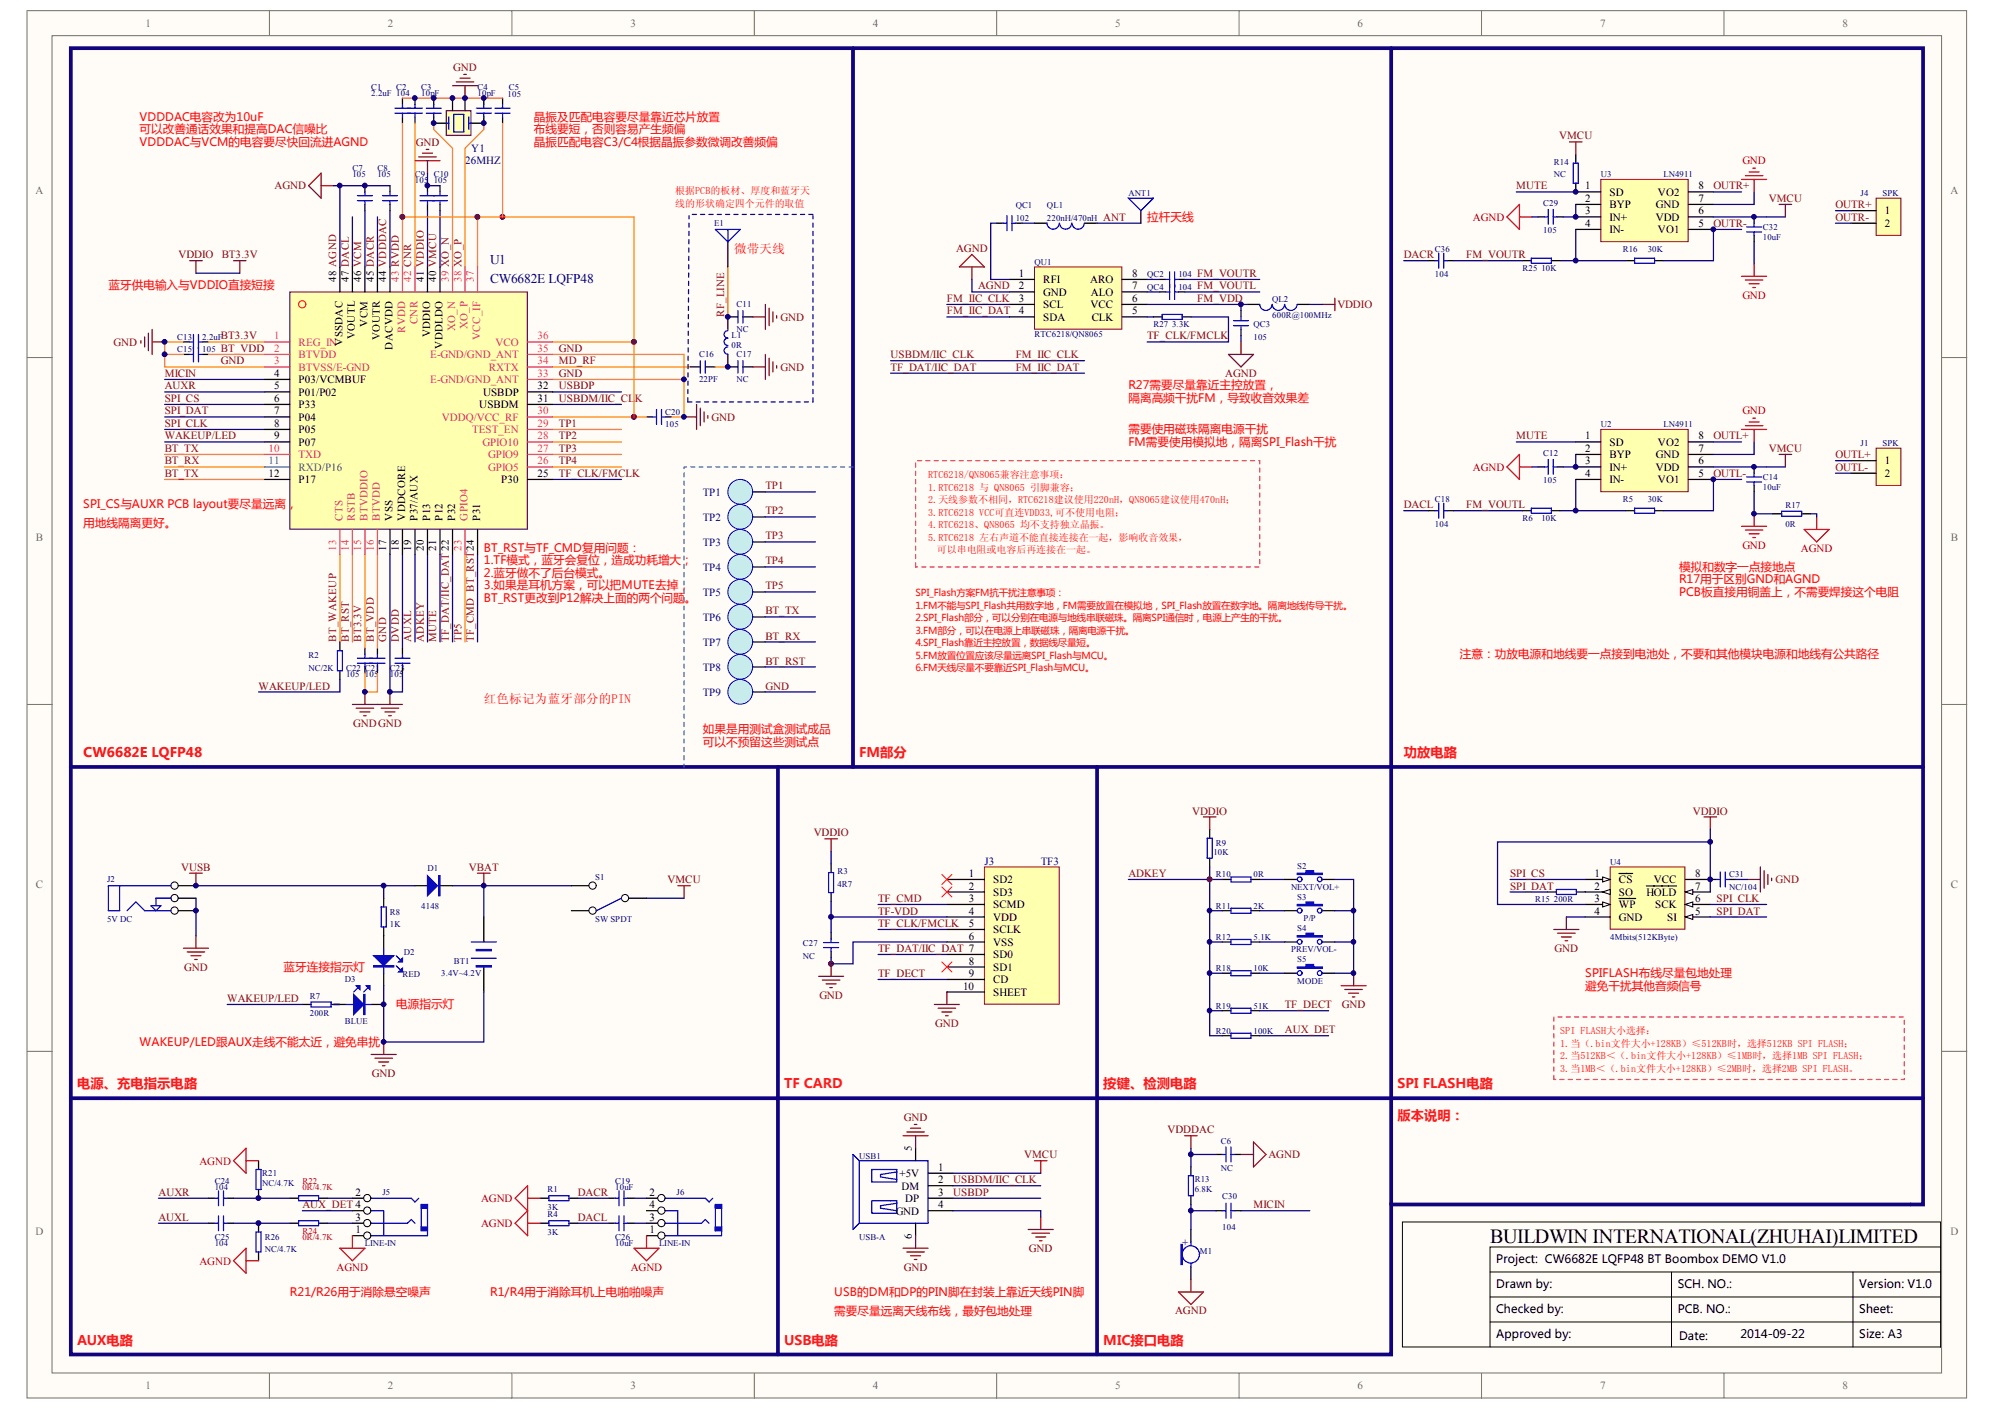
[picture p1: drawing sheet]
<svg xmlns="http://www.w3.org/2000/svg" width="297mm" height="210mm" viewBox="0 0 297 210" stroke-linecap="round" stroke-linejoin="round" font-family="sans-serif">
<defs><g id="words">
<text font-size="3" x="221.4" y="184.7">BUILDWIN INTERNATIONAL(ZHUHAI)LIMITED</text>
<g font-size="2" fill="#000080">
<text x="72.8" y="39.2">U1</text>
<text x="72.8" y="42">CW6682E LQFP48</text>
</g>
<text font-size="2" fill="#f00" x="12.4" y="112.5">CW6682E LQFP48</text>
<g font-size="2" fill="#ee0e22">
<text x="127.7" y="112.5">FM部分</text>
<text x="208.6" y="112.5">功放电路</text>
<text x="11.5" y="161.8">电源、充电指示电路</text>
<text x="116.5" y="161.8">TF CARD</text>
<text x="163.9" y="161.8">按键、检测电路</text>
<text x="207.6" y="161.8">SPI FLASH电路</text>
<text x="207.6" y="166.4">版本说明：</text>
<text x="11.5" y="199.9">AUX电路</text>
<text x="116.5" y="199.9">USB电路</text>
<text x="163.9" y="199.9">MIC接口电路</text>
</g>
<g font-size="1.9" fill="#f00">
<text x="109.1" y="37.6">微带天线</text>
<text x="71.9" y="104.5">红色标记为蓝牙部分的PIN</text>
</g>
<g font-size="1.7" fill="#f00">
<text x="20.8" y="17.9">VDDDAC电容改为10uF</text>
<text x="79.3" y="17.9">晶振及匹配电容要尽量靠近芯片放置</text>
<text x="20.8" y="19.8">可以改善通话效果和提高DAC信噪比</text>
<text x="20.8" y="21.7">VDDDAC与VCM的电容要尽快回流进AGND</text>
<text x="79.3" y="21.7">晶振匹配电容C3/C4根据晶振参数微调改善频偏</text>
<text x="79.3" y="19.8">布线要短，否则容易产生频偏</text>
<text x="170.5" y="32.8">拉杆天线</text>
<text x="16.1" y="43">蓝牙供电输入与VDDIO直接短接</text>
<text x="167.7" y="57.9">R27需要尽量靠近主控放置，</text>
<text x="167.7" y="59.8">隔离高频干扰FM，导致收音效果差</text>
<text x="167.7" y="64.4">需要使用磁珠隔离电源干扰</text>
<text x="167.7" y="66.3">FM需要使用模拟地，隔离SPI_Flash干扰</text>
<text x="12.4" y="75.6">SPI_CS与AUXR PCB layout要尽量远离，</text>
<text x="12.4" y="78.3">用地线隔离更好。</text>
<text x="71.9" y="83.9">1.TF模式，蓝牙会复位，造成功耗增大；</text>
<text x="71.9" y="82.1">BT_RST与TF_CMD复用问题：</text>
<text x="71.9" y="85.8">2.蓝牙做不了后台模式。</text>
<text x="71.9" y="87.6">3.如果是耳机方案，可以把MUTE去掉，</text>
<text x="71.9" y="89.5">BT_RST更改到P12解决上面的两个问题。</text>
<text x="249.5" y="84.8">模拟和数字一点接地点</text>
<text x="249.5" y="86.7">R17用于区别GND和AGND</text>
<text x="249.5" y="88.6">PCB板直接用铜盖上，不需要焊接这个电阻</text>
<text x="216.9" y="97.9">注意：功放电源和地线要一点接到电池处，不要和其他模块电源和地线有公共路径</text>
<text x="104.4" y="110.9">可以不预留这些测试点</text>
<text x="104.4" y="109">如果是用测试盒测试成品</text>
<text x="42.1" y="144.3">蓝牙连接指示灯</text>
<text x="58.9" y="149.9">电源指示灯</text>
<text x="235.5" y="145.2">SPIFLASH布线尽量包地处理</text>
<text x="235.5" y="147.1">避免干扰其他音频信号</text>
<text x="20.8" y="155.5">WAKEUP/LED跟AUX走线不能太近，避免串扰</text>
<text x="43.1" y="192.6">R21/R26用于消除悬空噪声</text>
<text x="72.8" y="192.6">R1/R4用于消除耳机上电啪啪噪声</text>
<text x="124" y="192.6">USB的DM和DP的PIN脚在封装上靠近天线PIN脚</text>
<text x="124" y="195.4">需要尽量远离天线布线，最好包地处理</text>
</g>
<g font-size="1.7">
<text x="222.3" y="187.8">Project: CW6682E LQFP48 BT Boombox DEMO V1.0</text>
<text x="222.3" y="191.5">Drawn by:</text>
<text x="249.3" y="191.5">SCH. NO.:</text>
<text x="276.3" y="191.5">Version: V1.0</text>
<text x="222.3" y="195.2">Checked by:</text>
<text x="249.3" y="195.2">PCB. NO.:</text>
<text x="276.3" y="195.2">Sheet:</text>
<text x="222.3" y="198.9">Approved by:</text>
<text x="249.5" y="199.1">Date:</text>
<text x="258.6" y="198.9">2014-09-22</text>
<text x="276.3" y="198.9">Size: A3</text>
</g>
<g font-size="1.6" fill="#716f64">
<text x="21.6" y="4">1</text>
<text x="57.6" y="4">2</text>
<text x="93.7" y="4">3</text>
<text x="129.7" y="4">4</text>
<text x="165.7" y="4">5</text>
<text x="201.7" y="4">6</text>
<text x="237.8" y="4">7</text>
<text x="273.8" y="4">8</text>
<text x="5.3" y="28.8">A</text>
<text x="289.8" y="28.8">A</text>
<text x="5.3" y="80.4">B</text>
<text x="289.9" y="80.4">B</text>
<text x="5.3" y="132">C</text>
<text x="289.9" y="132">C</text>
<text x="5.3" y="183.5">D</text>
<text x="289.8" y="183.5">D</text>
<text x="21.6" y="206.5">1</text>
<text x="57.6" y="206.5">2</text>
<text x="93.7" y="206.5">3</text>
<text x="129.7" y="206.5">4</text>
<text x="165.7" y="206.5">5</text>
<text x="201.7" y="206.5">6</text>
<text x="237.8" y="206.5">7</text>
<text x="273.8" y="206.5">8</text>
</g>
<g font-size="1.6" fill="#800000">
<text x="67.4" y="10.5">GND</text>
<text x="61.8" y="21.7">GND</text>
<text x="231.7" y="20.7">VMCU</text>
<text x="40.8" y="28.2">AGND</text>
<text x="225.3" y="28.2">MUTE</text>
<text x="254.6" y="28.2">OUTR+</text>
<text x="163.9" y="32.8">ANT</text>
<text x="254.6" y="33.7">OUTR-</text>
<text x="262.8" y="30">VMCU</text>
<text x="272.7" y="31">OUTR+</text>
<text x="272.7" y="32.8">OUTR-</text>
<text x="26.5" y="38.4">VDDIO</text>
<text x="32.9" y="38.4">BT3.3V</text>
<text x="142.1" y="37.5">AGND</text>
<text x="177.9" y="41.2">FM_VOUTR</text>
<text x="208.6" y="38.4">DACR</text>
<text x="217.9" y="38.4">FM_VOUTR</text>
<text x="107.6" y="47.1" transform="rotate(-90 107.6 47.1)">RF_LINE</text>
<text x="116" y="47.7">GND</text>
<text x="140.7" y="44.9">FM_IIC_CLK</text>
<text x="140.7" y="46.7">FM_IIC_DAT</text>
<text x="145.3" y="43">AGND</text>
<text x="177.9" y="44.9">FM_VDD</text>
<text x="177.9" y="43">FM_VOUTL</text>
<text x="198.7" y="45.8">VDDIO</text>
<text x="16.9" y="51.4">GND</text>
<text x="32.8" y="52.3">BT_VDD</text>
<text x="32.8" y="50.5">BT3.3V</text>
<text x="83" y="52.3">GND</text>
<text x="132.3" y="53.3">USBDM/IIC_CLK</text>
<text x="150.9" y="53.3">FM_IIC_CLK</text>
<text x="170.5" y="50.5">TF_CLK/FMCLK</text>
<text x="24.5" y="59.8">SPI_CS</text>
<text x="24.5" y="57.9">AUXR</text>
<text x="24.5" y="56">MICIN</text>
<text x="32.8" y="54.2">GND</text>
<text x="83" y="59.8">USBDM/IIC_CL</text>
<text x="83" y="57.9">USBDP</text>
<text x="83" y="56">GND</text>
<text x="83" y="54.2">MD_RF</text>
<text x="94.3" y="59.8">K</text>
<text x="116" y="55.1">GND</text>
<text x="132.3" y="55.1">TF_DAT/IIC_DAT</text>
<text x="150.9" y="55.1">FM_IIC_DAT</text>
<text x="182.1" y="56">AGND</text>
<text x="24.5" y="63.5">SPI_CLK</text>
<text x="24.5" y="61.6">SPI_DAT</text>
<text x="24.5" y="65.3">WAKEUP/LED</text>
<text x="83" y="63.5">TP1</text>
<text x="83" y="65.3">TP2</text>
<text x="105.7" y="62.5">GND</text>
<text x="225.3" y="65.3">MUTE</text>
<text x="254.6" y="65.3">OUTL+</text>
<text x="24.5" y="69">BT_RX</text>
<text x="24.5" y="67.2">BT_TX</text>
<text x="24.5" y="70.9">BT_TX</text>
<text x="83" y="70.9">TF_CLK/FMCLK</text>
<text x="83" y="67.2">TP3</text>
<text x="83" y="69">TP4</text>
<text x="254.6" y="70.9">OUTL-</text>
<text x="262.8" y="67.2">VMCU</text>
<text x="272.7" y="68.1">OUTL+</text>
<text x="272.7" y="70">OUTL-</text>
<text x="113.7" y="72.8">TP1</text>
<text x="113.7" y="76.5">TP2</text>
<text x="208.6" y="75.6">DACL</text>
<text x="217.9" y="75.6">FM_VOUTL</text>
<text x="113.7" y="80.2">TP3</text>
<text x="113.7" y="83.9">TP4</text>
<text x="113.7" y="87.6">TP5</text>
<text x="50" y="95.4" transform="rotate(-90 50 95.4)">BT_WAKEUP</text>
<text x="51.8" y="95.4" transform="rotate(-90 51.8 95.4)">BT_RST</text>
<text x="53.7" y="95.4" transform="rotate(-90 53.7 95.4)">BT3.3V</text>
<text x="55.5" y="95.4" transform="rotate(-90 55.5 95.4)">BT_VDD</text>
<text x="57.4" y="95.4" transform="rotate(-90 57.4 95.4)">GND</text>
<text x="59.3" y="95.4" transform="rotate(-90 59.3 95.4)">DVDD</text>
<text x="61.1" y="95.4" transform="rotate(-90 61.1 95.4)">AUXL</text>
<text x="63" y="95.4" transform="rotate(-90 63 95.4)">ADKEY</text>
<text x="64.8" y="95.4" transform="rotate(-90 64.8 95.4)">MUTE</text>
<text x="66.7" y="95.4" transform="rotate(-90 66.7 95.4)">TF_DAT/IIC_DAT 22</text>
<text x="68.6" y="95.4" transform="rotate(-90 68.6 95.4)">TP5</text>
<text x="70.4" y="95.4" transform="rotate(-90 70.4 95.4)">TF_CMD BT_RST24</text>
<text x="113.7" y="95.1">BT_RX</text>
<text x="113.7" y="91.3">BT_TX</text>
<text x="113.7" y="98.8">BT_RST</text>
<text x="38.4" y="102.5">WAKEUP/LED</text>
<text x="113.7" y="102.5">GND</text>
<text x="52.5" y="108">GNDGND</text>
<text x="120.9" y="124.3">VDDIO</text>
<text x="177.2" y="121.1">VDDIO</text>
<text x="251.6" y="121.1">VDDIO</text>
<text x="26.9" y="129.4">VUSB</text>
<text x="69.7" y="129.4">VBAT</text>
<text x="99.2" y="131.3">VMCU</text>
<text x="167.7" y="130.4">ADKEY</text>
<text x="224.4" y="130.4">SPI_CS</text>
<text x="263.8" y="131.3">GND</text>
<text x="130.5" y="135.9">TF-VDD</text>
<text x="130.5" y="134.1">TF_CMD</text>
<text x="130.5" y="137.8">TF_CLK/FMCLK</text>
<text x="224.4" y="132.2">SPI_DAT</text>
<text x="255.1" y="134.1">SPI_CLK</text>
<text x="255.1" y="135.9">SPI_DAT</text>
<text x="130.5" y="141.5">TF_DAT/IIC_DAT 7</text>
<text x="231" y="141.5">GND</text>
<text x="27.4" y="144.3">GND</text>
<text x="33.8" y="149">WAKEUP/LED</text>
<text x="121.7" y="148.5">GND</text>
<text x="130.5" y="145.2">TF_DECT</text>
<text x="190.9" y="149.9">TF_DECT</text>
<text x="199.4" y="149.8">GND</text>
<text x="139" y="152.6">GND</text>
<text x="190.9" y="153.6">AUX_DET</text>
<text x="55.3" y="160.1">GND</text>
<text x="134.3" y="166.6">GND</text>
<text x="152.2" y="172.2">VMCU</text>
<text x="173.5" y="168.5">VDDDAC</text>
<text x="188.5" y="172.2">AGND</text>
<text x="23.5" y="177.8">AUXR</text>
<text x="44.9" y="179.6">AUX_DET 4</text>
<text x="85.8" y="177.8">DACR</text>
<text x="141.6" y="175.9">USBDM/IIC_CLK</text>
<text x="141.6" y="177.8">USBDP</text>
<text x="186.3" y="179.6">MICIN</text>
<text x="23.5" y="181.5">AUXL</text>
<text x="85.8" y="181.5">DACL</text>
<text x="134.3" y="188.9">GND</text>
<text x="152.9" y="186.1">GND</text>
<text x="174.6" y="195.4">AGND</text>
</g>
<g font-size="1.6" fill="#000080">
<text x="70" y="22.6">Y1</text>
<text x="69.1" y="24.5">26MHZ</text>
<text x="104.4" y="73.7">TP1</text>
<text x="104.4" y="77.4">TP2</text>
<text x="104.4" y="81.1">TP3</text>
<text x="104.4" y="84.8">TP4</text>
<text x="104.4" y="88.6">TP5</text>
<text x="104.4" y="92.3">TP6</text>
<text x="104.4" y="96">TP7</text>
<text x="104.4" y="99.7">TP8</text>
<text x="104.4" y="103.4">TP9</text>
<text x="146.3" y="128.5">J3</text>
<text x="154.6" y="128.5">TF3</text>
<text x="175.6" y="185.2">+</text>
</g>
<g font-size="1.6">
<text x="235.5" y="28.2">1</text>
<text x="239.2" y="29.1">SD</text>
<text x="246.4" y="29.1">VO2</text>
<text x="252.4" y="28.2">8</text>
<text x="235.5" y="30">2</text>
<text x="235.5" y="31.9">3</text>
<text x="235.5" y="33.7">4</text>
<text x="239.2" y="31">BYP</text>
<text x="239.2" y="32.8">IN+</text>
<text x="239.2" y="34.7">IN-</text>
<text x="246" y="32.8">VDD</text>
<text x="246.1" y="31">GND</text>
<text x="246.4" y="34.7">VO1</text>
<text x="252.4" y="33.7">5</text>
<text x="252.4" y="31.9">6</text>
<text x="252.4" y="30">7</text>
<text x="280.1" y="31.9">1</text>
<text x="280.1" y="33.7">2</text>
<text x="50" y="41.9" transform="rotate(-90 50 41.9)">48 AGND</text>
<text x="51.8" y="41.9" transform="rotate(-90 51.8 41.9)">47 DACL</text>
<text x="53.7" y="41.9" transform="rotate(-90 53.7 41.9)">46 VCM</text>
<text x="55.5" y="41.9" transform="rotate(-90 55.5 41.9)">45 DACR</text>
<text x="57.4" y="41.9" transform="rotate(-90 57.4 41.9)">44 VDDDAC</text>
<text x="63" y="41.9" transform="rotate(-90 63 41.9)">41 VDDIO</text>
<text x="64.8" y="41.9" transform="rotate(-90 64.8 41.9)">40 VMCU</text>
<text x="151.4" y="41.2">1</text>
<text x="168.2" y="41.2">8</text>
<text x="151.4" y="43">2</text>
<text x="151.4" y="44.9">3</text>
<text x="151.4" y="46.7">4</text>
<text x="155" y="42.1">RFI</text>
<text x="155" y="44">GND</text>
<text x="155" y="45.8">SCL</text>
<text x="155" y="47.7">SDA</text>
<text x="162" y="42.1">ARO</text>
<text x="162" y="45.8">VCC</text>
<text x="162.1" y="44">ALO</text>
<text x="162.2" y="47.7">CLK</text>
<text x="168.2" y="46.7">5</text>
<text x="168.2" y="44.9">6</text>
<text x="168.2" y="43">7</text>
<text x="50.9" y="51.4" transform="rotate(-90 50.9 51.4)">VSSDAC</text>
<text x="52.7" y="50.4" transform="rotate(-90 52.7 50.4)">VOUTL</text>
<text x="54.6" y="48.5" transform="rotate(-90 54.6 48.5)">VCM</text>
<text x="56.5" y="50.5" transform="rotate(-90 56.5 50.5)">VOUTR</text>
<text x="58.3" y="52" transform="rotate(-90 58.3 52)">DACVDD</text>
<text x="63.9" y="50.1" transform="rotate(-90 63.9 50.1)">VDDIO</text>
<text x="65.8" y="51.8" transform="rotate(-90 65.8 51.8)">VDDLDO</text>
<text x="40.7" y="56">4</text>
<text x="40.7" y="57.9">5</text>
<text x="40.7" y="59.8">6</text>
<text x="44.4" y="57">P03/VCMBUF</text>
<text x="44.4" y="58.8">P01/P02</text>
<text x="71.8" y="58.8">USBDP</text>
<text x="79.9" y="59.8">31</text>
<text x="79.9" y="57.9">32</text>
<text x="40.7" y="61.6">7</text>
<text x="40.7" y="63.5">8</text>
<text x="40.7" y="65.3">9</text>
<text x="44.4" y="60.7">P33</text>
<text x="44.4" y="62.5">P04</text>
<text x="44.4" y="64.4">P05</text>
<text x="71.2" y="60.7">USBDM</text>
<text x="235.5" y="65.3">1</text>
<text x="252.4" y="65.3">8</text>
<text x="39.9" y="70.9">12</text>
<text x="44.4" y="66.3">P07</text>
<text x="44.4" y="71.8">P17</text>
<text x="74.5" y="71.8">P30</text>
<text x="79.9" y="70.9">25</text>
<text x="235.5" y="67.2">2</text>
<text x="235.5" y="69">3</text>
<text x="235.5" y="70.9">4</text>
<text x="239.2" y="66.3">SD</text>
<text x="239.2" y="68.1">BYP</text>
<text x="239.2" y="70">IN+</text>
<text x="239.2" y="71.8">IN-</text>
<text x="246" y="70">VDD</text>
<text x="246.1" y="68.1">GND</text>
<text x="246.4" y="71.8">VO1</text>
<text x="246.4" y="66.3">VO2</text>
<text x="252.4" y="70.9">5</text>
<text x="252.4" y="69">6</text>
<text x="252.4" y="67.2">7</text>
<text x="280.1" y="69">1</text>
<text x="280.1" y="70.9">2</text>
<text x="58.3" y="77.4" transform="rotate(-90 58.3 77.4)">VSS</text>
<text x="60.2" y="77.4" transform="rotate(-90 60.2 77.4)">VDDCORE</text>
<text x="62" y="77.4" transform="rotate(-90 62 77.4)">P37/AUX</text>
<text x="63.9" y="77.4" transform="rotate(-90 63.9 77.4)">P13</text>
<text x="65.8" y="77.4" transform="rotate(-90 65.8 77.4)">P12</text>
<text x="67.6" y="77.4" transform="rotate(-90 67.6 77.4)">P32</text>
<text x="71.3" y="77.4" transform="rotate(-90 71.3 77.4)">P31</text>
<text x="57.4" y="81.9" transform="rotate(-90 57.4 81.9)">17</text>
<text x="59.3" y="81.9" transform="rotate(-90 59.3 81.9)">18</text>
<text x="61.1" y="81.9" transform="rotate(-90 61.1 81.9)">19</text>
<text x="63" y="81.9" transform="rotate(-90 63 81.9)">20</text>
<text x="64.8" y="81.9" transform="rotate(-90 64.8 81.9)">21</text>
<text x="144" y="130.4">1</text>
<text x="147.6" y="131.3">SD2</text>
<text x="236.9" y="130.4">1</text>
<text x="240.6" y="131.3">CS</text>
<text x="245.7" y="131.3">VCC</text>
<text x="251.9" y="130.4">8</text>
<text x="144" y="132.2">2</text>
<text x="144" y="134.1">3</text>
<text x="144" y="135.9">4</text>
<text x="144" y="137.8">5</text>
<text x="147.6" y="133.2">SD3</text>
<text x="147.6" y="135">SCMD</text>
<text x="147.6" y="136.9">VDD</text>
<text x="236.9" y="132.2">2</text>
<text x="236.9" y="134.1">3</text>
<text x="236.9" y="135.9">4</text>
<text x="240.6" y="133.2">SO</text>
<text x="240.6" y="135">WP</text>
<text x="240.6" y="136.9">GND</text>
<text x="244.6" y="133.2">HOLD</text>
<text x="246" y="135">SCK</text>
<text x="247.7" y="136.9">SI</text>
<text x="251.9" y="135.9">5</text>
<text x="251.9" y="134.1">6</text>
<text x="251.9" y="132.2">7</text>
<text x="144" y="139.7">6</text>
<text x="144" y="143.4">8</text>
<text x="147.6" y="138.7">SCLK</text>
<text x="147.6" y="140.6">VSS</text>
<text x="147.6" y="142.5">SD0</text>
<text x="143.1" y="147.1">10</text>
<text x="144" y="145.2">9</text>
<text x="147.6" y="144.3">SD1</text>
<text x="147.6" y="146.2">CD</text>
<text x="147.6" y="148">SHEET</text>
<text x="135.5" y="171.1" transform="rotate(-90 135.5 171.1)">5</text>
<text x="52.8" y="177.8">2</text>
<text x="96.5" y="177.8">2</text>
<text x="96.5" y="179.6">4</text>
<text x="133.7" y="175">+5V</text>
<text x="133.9" y="176.8">DM</text>
<text x="134.5" y="178.7">DP</text>
<text x="139.4" y="174">1</text>
<text x="139.4" y="175.9">2</text>
<text x="139.4" y="177.8">3</text>
<text x="139.4" y="179.6">4</text>
<text x="52.8" y="181.5">3</text>
<text x="52.8" y="183.3">1</text>
<text x="96.5" y="181.5">3</text>
<text x="96.5" y="183.3">1</text>
<text x="133.1" y="180.5">GND</text>
<text x="135.5" y="184.2" transform="rotate(-90 135.5 184.2)">6</text>
</g>
<g font-size="1.6" fill="#bf0000">
<text x="258.9" y="24.5">GND</text>
<text x="218.9" y="32.8">AGND</text>
<text x="258.9" y="44.4">GND</text>
<text x="258.9" y="61.6">GND</text>
<text x="218.9" y="70">AGND</text>
<text x="258.9" y="81.6">GND</text>
<text x="267.6" y="82">AGND</text>
<text x="29.6" y="173.1">AGND</text>
<text x="71.5" y="178.7">AGND</text>
<text x="71.5" y="182.4">AGND</text>
<text x="29.6" y="188">AGND</text>
<text x="50" y="188.9">AGND</text>
<text x="93.7" y="188.9">AGND</text>
</g>
<g font-size="1.6" fill="#da2467">
<text x="59.3" y="41.9" transform="rotate(-90 59.3 41.9)">43 RVDD</text>
<text x="61.1" y="41.9" transform="rotate(-90 61.1 41.9)">42 CNR</text>
<text x="66.7" y="41.9" transform="rotate(-90 66.7 41.9)">39 XO_N</text>
<text x="68.6" y="41.9" transform="rotate(-90 68.6 41.9)">38 XO_P</text>
<text x="70.4" y="41.9" transform="rotate(-90 70.4 41.9)">37</text>
<text x="40.7" y="50.5">1</text>
<text x="40.7" y="52.3">2</text>
<text x="44.4" y="51.4">REG_IN</text>
<text x="44.4" y="53.3">BTVDD</text>
<text x="60.2" y="49.5" transform="rotate(-90 60.2 49.5)">RVDD</text>
<text x="62" y="48.2" transform="rotate(-90 62 48.2)">CNR</text>
<text x="63.9" y="53.3">E-GND/GND_ANT</text>
<text x="67.6" y="49.2" transform="rotate(-90 67.6 49.2)">XO_N</text>
<text x="69.5" y="48.9" transform="rotate(-90 69.5 48.9)">XO_P</text>
<text x="71.3" y="50.5" transform="rotate(-90 71.3 50.5)">VCC_IF</text>
<text x="73.6" y="51.4">VCO</text>
<text x="79.9" y="52.3">35</text>
<text x="79.9" y="50.5">36</text>
<text x="40.7" y="54.2">3</text>
<text x="44.4" y="55.1">BTVSS/E-GND</text>
<text x="63.9" y="57">E-GND/GND_ANT</text>
<text x="72.7" y="55.1">RXTX</text>
<text x="79.9" y="54.2">34</text>
<text x="79.9" y="56">33</text>
<text x="65.6" y="62.5">VDDQ/VCC_RF</text>
<text x="70.2" y="64.4">TEST_EN</text>
<text x="79.9" y="65.3">28</text>
<text x="79.9" y="63.5">29</text>
<text x="79.9" y="61.6">30</text>
<text x="39.9" y="67.2">10</text>
<text x="44.4" y="68.1">TXD</text>
<text x="71.7" y="66.3">GPIO10</text>
<text x="72.5" y="70">GPIO5</text>
<text x="72.5" y="68.1">GPIO9</text>
<text x="79.9" y="69">26</text>
<text x="79.9" y="67.2">27</text>
<text x="50.9" y="77.4" transform="rotate(-90 50.9 77.4)">CTS</text>
<text x="52.7" y="77.4" transform="rotate(-90 52.7 77.4)">RSTB</text>
<text x="54.6" y="77.4" transform="rotate(-90 54.6 77.4)">BTVDDIO</text>
<text x="56.5" y="77.4" transform="rotate(-90 56.5 77.4)">BTVDD</text>
<text x="69.5" y="77.4" transform="rotate(-90 69.5 77.4)">GPIO4</text>
<text x="50" y="81.9" transform="rotate(-90 50 81.9)">13</text>
<text x="51.8" y="81.9" transform="rotate(-90 51.8 81.9)">14</text>
<text x="53.7" y="81.9" transform="rotate(-90 53.7 81.9)">15</text>
<text x="55.5" y="81.9" transform="rotate(-90 55.5 81.9)">16</text>
<text x="68.6" y="81.9" transform="rotate(-90 68.6 81.9)">23</text>
</g>
<g font-size="1.6" fill="#00a36e">
<text x="39.9" y="69">11</text>
<text x="44.4" y="70">RXD/P16</text>
</g>
<g font-size="1.5" fill="#f00">
<text x="100.3" y="28.9">根据PCB的板材、厚度和蓝牙天</text>
<text x="100.3" y="30.7">线的形状确定四个元件的取值</text>
<text x="137.9" y="71.1">RTC6218/QN8065兼容注意事项：</text>
<text x="137.9" y="72.9">1.RTC6218 与 QN8065 引脚兼容；</text>
<text x="137.9" y="74.8">2.天线参数不相同，RTC6218建议使用220nH，QN8065建议使用470nH；</text>
<text x="137.9" y="76.6">3.RTC6218 VCC可直连VDD33,可不使用电阻；</text>
<text x="137.9" y="78.5">4.RTC6218、QN8065 均不支持独立晶振。</text>
<text x="137.9" y="80.4">5.RTC6218 左右声道不能直接连接在一起，影响收音效果，</text>
<text x="139.2" y="82.2">可以串电阻或电容后再连接在一起。</text>
<text x="231.8" y="155.6">1.当（.bin文件大小+128KB）≤512KB时，选择512KB SPI FLASH；</text>
<text x="231.8" y="153.8">SPI FLASH大小选择：</text>
<text x="231.8" y="157.5">2.当512KB＜（.bin文件大小+128KB）≤1MB时，选择1MB SPI FLASH；</text>
<text x="231.8" y="159.3">3.当1MB＜（.bin文件大小+128KB）≤2MB时，选择2MB SPI FLASH。</text>
</g>
<g font-size="1.4" fill="#f00">
<text x="136.1" y="88.6">SPI_Flash方案FM抗干扰注意事项：</text>
<text x="136.1" y="92.3">2.SPI_Flash部分，可以分别在电源与地线串联磁珠。隔离SPI通信时，电源上产生的干扰。</text>
<text x="136.1" y="94.2">3.FM部分，可以在电源上串联磁珠，隔离电源干扰。</text>
<text x="136.1" y="90.5">1.FM不能与SPI_Flash共用数字地，FM需要放置在模拟地，SPI_Flash放置在数字地。隔离地线传导干扰。</text>
<text x="136.1" y="96.1">4.SPI_Flash靠近主控放置，数据线尽量短。</text>
<text x="136.1" y="97.9">5.FM放置位置应该尽量远离SPI_Flash与MCU。</text>
<text x="136.1" y="99.8">6.FM天线尽量不要靠近SPI_Flash与MCU。</text>
</g>
<g font-size="1.3" fill="#000080">
<text x="55.2" y="13.3">C1</text>
<text x="55.2" y="14.3">2.2uF 104</text>
<text x="58.9" y="13.3">C2</text>
<text x="62.6" y="13.3">C3</text>
<text x="62.6" y="14.3">10pF</text>
<text x="71" y="13.3">C4</text>
<text x="71" y="14.3">10pF</text>
<text x="75.4" y="14.5">105</text>
<text x="75.6" y="13.3">C5</text>
<text x="52.4" y="25.4">C7</text>
<text x="52.4" y="26.3">105</text>
<text x="56.1" y="25.4">C8</text>
<text x="56.1" y="26.3">105</text>
<text x="61.7" y="26.3">C9</text>
<text x="61.7" y="27.3">105</text>
<text x="64.5" y="26.3">C10</text>
<text x="64.5" y="27.3">105</text>
<text x="167.7" y="29.1">ANT1</text>
<text x="230.9" y="24.5">R14</text>
<text x="230.9" y="26.3">NC</text>
<text x="237.9" y="26.3">U3</text>
<text x="247.2" y="26.3">LN4911</text>
<text x="276.5" y="29.1">J4</text>
<text x="279.7" y="29.1">SPK</text>
<text x="106.1" y="33.6">E1</text>
<text x="150.9" y="31">QC1</text>
<text x="150.9" y="32.8">102</text>
<text x="155.6" y="31">QL1</text>
<text x="155.6" y="32.8">220nH/470nH</text>
<text x="229.3" y="30.6">C29</text>
<text x="229.3" y="34.7">105</text>
<text x="262" y="34.1">C32</text>
<text x="262" y="35.6">10uF</text>
<text x="153.7" y="39.4">QU1</text>
<text x="170.5" y="41.2">QC2</text>
<text x="175.1" y="41.2">104</text>
<text x="213.2" y="37.5">C36</text>
<text x="213.2" y="41.2">104</text>
<text x="226.2" y="40.3">R25</text>
<text x="229" y="40.3">10K</text>
<text x="241.1" y="37.5">R16</text>
<text x="244.8" y="37.5">30K</text>
<text x="109.5" y="45.7">C11</text>
<text x="170.5" y="43.1">QC4</text>
<text x="175.1" y="43.1">104</text>
<text x="189.1" y="44.9">QL2</text>
<text x="189.1" y="47.3">600R@100MHz</text>
<text x="26.3" y="50.5">C13</text>
<text x="26.3" y="52.4">C15</text>
<text x="30" y="50.5">2.2uF</text>
<text x="30" y="52.4">105</text>
<text x="103.9" y="53.1">C16</text>
<text x="108.7" y="50.3">L1</text>
<text x="108.7" y="51.8">0R</text>
<text x="109.5" y="53.1">C17</text>
<text x="109.5" y="49.4">NC</text>
<text x="153.7" y="50.1">RTC6218/QN8065</text>
<text x="171.4" y="48.6">R27</text>
<text x="174.2" y="48.6">3.3K</text>
<text x="186.3" y="48.6">QC3</text>
<text x="186.3" y="50.5">105</text>
<text x="103.9" y="56.8">22PF</text>
<text x="109.5" y="56.8">NC</text>
<text x="98.9" y="61.7">C20</text>
<text x="98.9" y="63.5">105</text>
<text x="237.9" y="63.5">U2</text>
<text x="247.2" y="63.5">LN4911</text>
<text x="229.3" y="67.8">C12</text>
<text x="229.3" y="71.9">105</text>
<text x="262" y="71.3">C14</text>
<text x="276.5" y="66.3">J1</text>
<text x="279.7" y="66.3">SPK</text>
<text x="213.2" y="74.7">C18</text>
<text x="226.2" y="77.4">R6</text>
<text x="229" y="77.4">10K</text>
<text x="241.1" y="74.7">R5</text>
<text x="244.8" y="74.7">30K</text>
<text x="262" y="72.8">10uF</text>
<text x="265.3" y="75.6">R17</text>
<text x="213.2" y="78.4">104</text>
<text x="265.3" y="78.4">0R</text>
<text x="45.9" y="97.9">R2</text>
<text x="45.9" y="99.7">NC/2K</text>
<text x="51.4" y="99.7">C22 C21</text>
<text x="51.4" y="100.7">105</text>
<text x="54.2" y="100.7">105</text>
<text x="57.9" y="99.7">C23</text>
<text x="57.9" y="100.7">105</text>
<text x="180.7" y="125.8">R9</text>
<text x="15.9" y="131.2">J2</text>
<text x="63.5" y="129.5">D1</text>
<text x="88.4" y="130.8">S1</text>
<text x="124.4" y="129.9">R3</text>
<text x="124.4" y="131.8">4R7</text>
<text x="180.3" y="127.1">10K</text>
<text x="180.7" y="130.4">R10</text>
<text x="186.3" y="130.4">0R</text>
<text x="192.8" y="129.1">S2</text>
<text x="239.3" y="128.6">U4</text>
<text x="256.9" y="130.4">C31</text>
<text x="15.9" y="137.1">5V DC</text>
<text x="57.9" y="136">R8</text>
<text x="57.9" y="137.8">1K</text>
<text x="62.6" y="135.1">4148</text>
<text x="88.4" y="137.1">SW SPDT</text>
<text x="180.7" y="135.1">R11</text>
<text x="186.3" y="135.1">2K</text>
<text x="191.8" y="132.3">NEXT/VOL+</text>
<text x="192.8" y="133.8">S3</text>
<text x="193.7" y="136.9">P/P</text>
<text x="228.1" y="134.1">R15</text>
<text x="230.9" y="134.1">200R</text>
<text x="256.9" y="132.3">NC/104</text>
<text x="60" y="141.9">D2</text>
<text x="67.4" y="143.2">BT1</text>
<text x="119.3" y="140.6">C27</text>
<text x="119.3" y="142.5">NC</text>
<text x="180.7" y="139.7">R12</text>
<text x="186.3" y="139.7">5.1K</text>
<text x="191.8" y="141.6">PREV/VOL-</text>
<text x="192.8" y="138.4">S4</text>
<text x="192.8" y="143">S5</text>
<text x="239.3" y="139.7">4Mbits(512KByte)</text>
<text x="46" y="148.4">R7</text>
<text x="51.2" y="146">D3</text>
<text x="59.8" y="145.3">RED</text>
<text x="65.6" y="145.1">3.4V~4.2V</text>
<text x="180.7" y="144.3">R18</text>
<text x="180.7" y="149.9">R19</text>
<text x="186.3" y="144.3">10K</text>
<text x="186.3" y="149.9">51K</text>
<text x="192.8" y="146.2">MODE</text>
<text x="46" y="151">200R</text>
<text x="51.2" y="152.2">BLUE</text>
<text x="180.7" y="153.6">R20</text>
<text x="186.3" y="153.6">100K</text>
<text x="127.7" y="172.2">USB1</text>
<text x="181.4" y="170">C6</text>
<text x="31.9" y="175.9">C24</text>
<text x="39" y="174.8">R21</text>
<text x="39" y="176.3">NC/4.7K</text>
<text x="56.8" y="177.6">J5</text>
<text x="81.4" y="177.2">R1</text>
<text x="81.4" y="179.8">3K</text>
<text x="91.4" y="175.9">C19</text>
<text x="91.4" y="176.9">10uF</text>
<text x="100.5" y="177.6">J6</text>
<text x="177.5" y="175.8">R13</text>
<text x="177.5" y="177.2">6.8K</text>
<text x="181.4" y="174.1">NC</text>
<text x="181.6" y="178.3">C30</text>
<text x="31.9" y="184.3">C25</text>
<text x="39.3" y="184.3">R26</text>
<text x="54.2" y="185.2">LINE-IN</text>
<text x="81.4" y="181">R4</text>
<text x="81.4" y="183.6">3K</text>
<text x="91.4" y="184.3">C26</text>
<text x="91.4" y="185.2">10uF</text>
<text x="97.9" y="185.2">LINE-IN</text>
<text x="127.7" y="184.3">USB-A</text>
<text x="181.6" y="182.9">104</text>
<text x="39.3" y="186.2">NC/4.7K</text>
<text x="178.3" y="186.3">M1</text>
</g>
<g font-size="1.3" fill="#11037f">
<text x="31.9" y="176.9">104</text>
<text x="31.9" y="185.2">104</text>
</g>
<g font-size="1.3" fill="#bf0000">
<text x="44.9" y="175.9">R22</text>
<text x="44.9" y="176.9">0R/4.7K</text>
<text x="44.9" y="183.4">R24</text>
<text x="44.9" y="184.3">0R/4.7K</text>
</g>
</g></defs>
<g fill="#fffcf8" stroke="#716f64" stroke-width=".15">
<path d="M4 1.6h288.2v206.2h-288.2z"/>
<path d="M7.7 5.3h280.8v198.8h-280.8z"/>
</g>
<g fill="none" stroke="#716f64" stroke-width=".15">
<path d="M40 1.6v3.7M76.1 1.6v3.7M112.1 1.6v3.7M148.1 1.6v3.7M184.1 1.6v3.7M220.1 1.6v3.7M256.2 1.6v3.7M4 53.2h3.7M288.5 53.2h3.8M4 104.7h3.7M288.5 104.7h3.8M4 156.3h3.7"/>
<path d="M288.5 156.3h3.8M40 204.1v3.8M76.1 204.1v3.8M112.1 204.1v3.8M148.1 204.1v3.8M184.1 204.1v3.8M220.1 204.1v3.8M256.2 204.1v3.8"/>
</g>
<g fill="#000080" stroke="#000080" stroke-width=".15">
<circle cx="59.8" cy="32.2" r=".35"/>
<circle cx="70.9" cy="32.2" r=".35"/>
<circle cx="74.7" cy="32.2" r=".35"/>
<circle cx="94.2" cy="62" r=".35"/>
<circle cx="94.2" cy="50.8" r=".35"/>
<circle cx="123.5" cy="143.3" r=".35"/>
<circle cx="179.7" cy="130.7" r=".35"/>
</g>
<g fill="none" stroke="#800000" stroke-width=".19">
<path d="M233.2 21.1h1.9M234.1 21.1v1.9M71 129.8h1.8M71.9 129.8v1.9M55.2 156.8h3.7M55.7 157.3h2.6M56.3 157.9h1.5M56.8 158.4h.4M57 154.9v1.9M138.8 149.3h3.8M139.4 149.9h2.6M140 150.4h1.4"/>
<path d="M140.5 151h.4M140.7 147.5v1.8M176 168.8h1.9M177 168.8v1.9M175.1 192.1h3.7l-1.8 1.8zM177 190.2v1.9"/>
</g>
<g fill="none" stroke="#000" stroke-width=".19">
<path d="M234.1 23v1.3M234.1 27.2v1.3M57 133.5v1.3M57 137.8v1.3M61.7 131.7h1.8M65.4 131.7h1.8M71.9 136.3v3.7M71.9 143.7v3.8M177 173.5v1.3M177 177.8v1.3M180.7 180h.9M183.5 180h.9"/>
<path d="M177 182.8v1.8M177 188.3v1.9"/>
</g>
<g fill="#00f" stroke="#00f" stroke-width=".19">
<path d="M63.5 130.2l1.5 1.5-1.5 1.5z"/>
<path d="M65.2 130.2h.2v3h-.2z" fill-rule="evenodd"/>
<path d="M70.8 141.1h2.2v.2h-2.2z" fill-rule="evenodd"/>
<path d="M70.8 143.6h2.2v.1h-2.2z" fill-rule="evenodd"/>
<path d="M175.5 185h.2v3h-.2z" fill-rule="evenodd"/>
</g>
<g fill="none" stroke="#00f" stroke-width=".19">
<path d="M233.8 24.3h.7v2.9h-.7zM56.6 134.8h.8v3h-.8zM70 142.4h3.8M70 140h3.8M176.6 174.8h.7v3h-.7zM181.6 180h.6M182.2 178.9v2.2M182.9 180h.6M182.9 178.9v2.2M177 184.6v.6M177 187.8v.5"/>
<circle cx="176.9" cy="186.5" r="1.28"/>
</g>
<path d="M260.6 36v3.2" fill="none" stroke="#000080" stroke-width=".19"/>
<path d="M146.3 128.9h11.1v20.4h-11.1z" fill="#ffffb0" stroke="#800000" stroke-width=".15"/>
<g fill="none" stroke="#000" stroke-width=".19">
<path d="M123.5 128.4v1.3M123.5 132.7v1.3M123.5 138.6v1M140.7 130.7h5.6M140.7 132.6h5.6M140.7 134.5h5.6M140.7 136.3h5.6M140.7 138.2h5.6M123.5 141.4v1M140.7 140h5.6M140.7 141.9h5.6M140.7 143.7h5.6"/>
<path d="M140.7 145.6h5.6M140.7 147.5h5.6"/>
</g>
<path d="M130.5 134.5h10.2M123.5 142.4v.9M136.1 141.9h4.6" fill="none" stroke="#000080" stroke-width=".19"/>
<path d="M123.1 129.7h.8v3h-.8zM123.5 139.6v.5M122.4 140.9h2.2M122.4 140.1h2.2M123.5 140.9v.5" fill="none" stroke="#00f" stroke-width=".19"/>
<path d="M122.6 124.7h1.8M123.5 124.7v1.9M121.6 145.1h3.8M122.2 145.7h2.6M122.8 146.3h1.4M123.3 146.8h.4M123.5 143.3v1.8" fill="none" stroke="#800000" stroke-width=".19"/>
<circle cx="123.5" cy="143.3" r=".35" fill="#800000" stroke="#800000" stroke-width=".15"/>
<path d="M278.8 29.5h3.7v5.5h-3.7z" fill="#ffffb0" stroke="#800000" stroke-width=".15"/>
<path d="M241.6 38.8h1.3M245.9 38.8h1.3M275.1 31.3h3.7M275.1 33.2h3.7" fill="none" stroke="#000" stroke-width=".19"/>
<path d="M272.7 31.3h2.4M272.7 33.2h2.4" fill="none" stroke="#000080" stroke-width=".19"/>
<path d="M242.9 38.4h3v.7h-3z" fill="none" stroke="#00f" stroke-width=".19"/>
<path d="M237.9 26.7h12.9v9.2h-12.9z" fill="#ffffb0" stroke="#800000" stroke-width=".15"/>
<g fill="none" stroke="#000" stroke-width=".19">
<path d="M148.1 33.2h1M150.9 33.2h1M153.7 33.2h1.9M161.2 33.2h1.8M228.6 32.2h.9M231.4 32.2h.9M234.1 28.5h3.8M234.1 30.4h3.8M234.1 32.2h3.8M234.1 34.1h3.8M250.9 28.5h3.7M250.9 30.4h3.7"/>
<path d="M250.9 32.2h3.7M250.9 34.1h3.7M184.4 46.2v.9M184.4 49v.9M185.3 45.3h1.9M192.8 45.3h1.8"/>
</g>
<path d="M223.9 32.2l1.9-1.8v3.7zM225.8 32.2h1.8M258.8 26.7h3.7M259.3 26.1h2.7M259.9 25.6h1.5M260.5 25h.3M260.6 26.7v1.8M260.6 39.2v1.9M258.8 41.1h3.7M259.3 41.6h2.7M259.9 42.2h1.5M260.5 42.7h.3" fill="none" stroke="#bf0000" stroke-width=".19"/>
<g fill="none" stroke="#00f" stroke-width=".19">
<path d="M149.1 33.2h.5M149.6 32.1v2.2M150.4 33.2h.5M150.4 32.1v2.2M157.4 33.2a.91 .91 0 0 1-.9 .9 .91 .91 0 0 1-.9-.9M159.2 33.2a.9 .9 0 0 1-.9 .9 .9 .9 0 0 1-.9-.9M161.1 33.2a.91 .91 0 0 1-.9 .9 .91 .91 0 0 1-.9-.9M229.5 32.2h.6M230.1 31.1v2.3M230.8 32.2h.6M230.8 31.1v2.3M183.3 48.4h2.2"/>
<path d="M183.3 47.7h2.2M184.4 47.1v.6M184.4 48.4v.6M189 45.3a.91 .91 0 0 1-.9 .8 .91 .91 0 0 1-.9-.8M190.9 45.3a.91 .91 0 0 1-.9 .8 .91 .91 0 0 1-.9-.8M192.7 45.3a.91 .91 0 0 1-.9 .8 .91 .91 0 0 1-.9-.8"/>
</g>
<g fill="none" stroke="#000080" stroke-width=".19">
<path d="M151.9 33.2h1.8M163 33.2h6.5M225.3 28.5h8.8M227.6 32.2h1M231.8 38.8h9.8M234.1 30.4v1.8h-1.8M254.6 32.2h7.9M254.6 28.5h4.2M260.6 28.5v1.9h-6M140.7 47.1h9.3M184.4 49.9v.9M185.3 45.3h-.9v.9"/>
<path d="M194.6 45.3h1.9M29.1 131.7h32.6M67.2 131.7h4.7v4.6M71.9 131.7h13M96.1 133.5h5.5M123.5 134v2.3M140.7 136.3h-17.2v2.3M177 180h3.7M177 170.7v2.8M177 179.1v3.7"/>
</g>
<path d="M264.4 30.4h1.8M265.3 30.4v1.8M196.5 45.3h1.8M198.3 44.3v1.9M100.7 131.7h1.9M101.6 131.7v1.8" fill="none" stroke="#800000" stroke-width=".19"/>
<path d="M208.4 181.7h80v18.5h-80zM221.4 189.1h67M221.4 192.8h67M221.4 196.5h67M248.4 189.1v11.1M275.3 189.1v11.1M288.4 185.4h-67v14.8" fill="none" stroke="#000" stroke-width=".15"/>
<path d="M262.5 32.2h2.8M132.3 53.6h26.1M132.3 55.5h28.9M130.5 138.2h10.2M130.5 141.9h5.6M140.7 140h-13.9v3.3h-3.3" fill="none" stroke="#11037f" stroke-width=".19"/>
<path d="M140 130l1.4 1.5M140 131.9l1.4 1.4M141.4 130l-1.4 1.5M141.4 131.9l-1.4 1.4M140 143l1.4 1.5M141.4 143l-1.4 1.5" fill="none" stroke="#f00" stroke-width=".15"/>
<path d="M206.7 7.2v171.9M10.5 114h275.3M115.6 114v87.4M163 114v87.4M10.5 163.3h275.3" fill="none" stroke="#11037f" stroke-width=".56"/>
<path d="M239.3 128.9h11.1v9.2h-11.1z" fill="#ffffb0" stroke="#800000" stroke-width=".15"/>
<path d="M235.5 130.7h3.8" fill="none" stroke="#000" stroke-width=".19"/>
<path d="M238.1 130.4l1.2 .3-1.2 .4z" fill="#fffcf8" stroke="#000" stroke-width=".15"/>
<path d="M235.5 132.6h3.8M240.6 129.8h2" fill="none" stroke="#000" stroke-width=".19"/>
<path d="M238.1 132.6l1.2-.4v.8z" fill="#fffcf8" stroke="#000" stroke-width=".15"/>
<path d="M235.5 134.5h3.8" fill="none" stroke="#000" stroke-width=".19"/>
<path d="M238.1 134.1l1.2 .4-1.2 .3z" fill="#fffcf8" stroke="#000" stroke-width=".15"/>
<path d="M235.5 136.3h3.8M240.6 133.6h2.5M250.4 136.3h3.7" fill="none" stroke="#000" stroke-width=".19"/>
<path d="M250.4 136.3l1.1-.4v.8z" fill="#fffcf8" stroke="#000" stroke-width=".15"/>
<path d="M250.4 134.5h3.7" fill="none" stroke="#000" stroke-width=".19"/>
<path d="M250.4 134.5l1.1-.4v.7z" fill="#fffcf8" stroke="#000" stroke-width=".15"/>
<path d="M250.4 132.6h3.7" fill="none" stroke="#000" stroke-width=".19"/>
<path d="M250.4 132.6l1.1-.4v.8z" fill="#fffcf8" stroke="#000" stroke-width=".15"/>
<path d="M172.3 41.5h.9M175.1 41.5h.9M230 132.6h1.3M234.2 132.6h1.3M244.6 131.7h4.5M250.4 130.7h4.7M256.9 130.7h1" fill="none" stroke="#000" stroke-width=".19"/>
<path d="M230.9 138.2h3.7M231.5 138.7h2.6M232 139.3h1.5M232.6 139.8h.3M232.8 136.3v1.9M253.2 121.4h1.9M254.1 121.4v1.9M259.7 130.7h1.9M261.6 128.9v3.7M262.1 129.4v2.6M262.7 130v1.5M263.3 130.6v.3" fill="none" stroke="#800000" stroke-width=".19"/>
<path d="M173.2 41.5h.6M173.8 40.4v2.3M174.5 41.5h.6M174.5 40.4v2.3M231.3 132.2h2.9v.8h-2.9zM255.1 130.7h.5M255.6 129.6v2.3M256.4 130.7h.5M256.4 129.6v2.3" fill="none" stroke="#00f" stroke-width=".19"/>
<path d="M224.4 132.6h5.6M224.4 130.7h11.1M232.8 136.3h2.7M254.1 132.6v-7.4h-31.6v9.3h13M254.1 136.3h8.4M254.1 134.5h8.4" fill="none" stroke="#000080" stroke-width=".19"/>
<path d="M153.7 39.7h13v9.2h-13z" fill="#ffffb0" stroke="#800000" stroke-width=".15"/>
<path d="M169.5 31.3v1.9M260.6 32.2v1M260.6 35v1M150 41.5h3.7M150 43.4h3.7M150 45.3h3.7M150 47.1h3.7M166.7 41.5h3.8M166.7 43.4h3.8M166.7 45.3h3.8M166.7 47.1h3.8" fill="none" stroke="#000" stroke-width=".19"/>
<path d="M148.1 33.2h-.9v8.3h2.8M234.1 34.1v4.7M258.8 34.1h-4.2v4.7h-7.4M140.7 45.3h9.3M144.4 41.5v1.9h5.6M158.4 53.6h2.8M170.5 45.3h13.9M57 131.7v1.8M123.5 126.6v1.8M254.1 123.3v1.9" fill="none" stroke="#000080" stroke-width=".19"/>
<path d="M167.7 29.5h3.7l-1.9 1.8zM259.5 33.7h2.3M259.5 34.5h2.3M260.6 33.2v.5M260.6 34.5v.5" fill="none" stroke="#00f" stroke-width=".19"/>
<path d="M142.6 39.7l1.8-1.9 1.9 1.9zM144.4 39.7v1.8M182.5 52.7h3.8l-1.9 1.8zM184.4 50.8v1.9" fill="none" stroke="#800000" stroke-width=".19"/>
<circle cx="110" cy="73.1" r="1.84" fill="#c8ebeb" stroke="#00f" stroke-width=".15"/>
<path d="M111.9 73.1h1.8" fill="none" stroke="#000" stroke-width=".19"/>
<circle cx="110" cy="76.8" r="1.84" fill="#c8ebeb" stroke="#00f" stroke-width=".15"/>
<g fill="none" stroke="#000" stroke-width=".19">
<path d="M54.2 27.6v.9M54.2 30.4v.9M57.9 27.6v.9M57.9 30.4v.9M63.5 27.6v.9M63.5 30.4v.9M65.4 27.6v.9M65.4 30.4v.9M108.2 36v3.7M102.6 54.5h1.5M104.8 54.5h1.5M108.2 52.7v1.8h1.4"/>
<path d="M109.6 47.1h-1.4v1.9M110.4 54.5h1.5M110.4 47.1h1.5M96.1 62h.9M98.9 62h.9M111.9 76.8h1.8M54.2 96.4v.9M54.2 99.1v1M56.1 96.4v.9M56.1 99.1v1M59.8 96.4v.9M59.8 99.1v1"/>
</g>
<g fill="none" stroke="#000080" stroke-width=".19">
<path d="M52.4 32.2v7.5M54.2 31.3v8.4M57.9 31.3v8.4M63.5 31.3v8.4M65.4 31.3v8.4M24.5 56.4h14.8M24.5 58.3h14.8M82.1 58.3h10.2M24.5 63.8h14.8M24.5 62h14.8M24.5 65.7h14.8M113.7 73.1h7.5"/>
<path d="M59.8 82.4v14M61.7 82.4v13M63.5 82.4v13"/>
</g>
<g fill="none" stroke="#fd8300" stroke-width=".19">
<path d="M108.2 39.7v7.4M82.1 54.5h20.5M106.3 54.5h1.9M24.5 71.3h14.8M24.5 69.4h14.8M24.5 67.6h14.8M82.1 65.7h10.2M82.1 62h14M82.1 63.8h10.2M50.5 82.4v13M54.2 82.4v14M56.1 82.4v14"/>
<path d="M54.2 100.1v2.8h1.9v-2.8"/>
</g>
<g fill="none" stroke="#00f" stroke-width=".19">
<path d="M53.1 29.8h2.2M53.1 29.1h2.2M54.2 28.5v.6M54.2 29.8v.6M56.8 29.8h2.3M56.8 29.1h2.3M57.9 28.5v.6M57.9 29.8v.6M62.4 29.8h4.1M62.4 29.1h4.1M63.5 28.5v.6M63.5 29.8v.6"/>
<path d="M65.4 28.5v.6M65.4 29.8v.6M106.3 34.1h3.7l-1.8 1.9zM108.2 34.1v1.9M104.1 53.6v1.9M104.8 53.6v1.9M108.2 51.6a.54 .54 0 0 0-.6 .5 .54 .54 0 0 0 .6 .6M108.2 50.3a.54 .54 0 0 0-.6 .5 .54 .54 0 0 0 .6 .6M108.2 49.2a.54 .54 0 0 0-.6 .5 .54 .54 0 0 0 .6 .5M109.6 46.2v1.8M109.6 53.6v1.9M110.4 46.2v1.8"/>
<path d="M110.4 53.6v1.9M97 62h.6M97.6 60.9v2.2M98.3 62h.6M98.3 60.9v2.2M53.1 98.6h4.1M53.1 97.8h4.1M54.2 97.3v.5M54.2 98.6v.5M56.1 97.3v.5M56.1 98.6v.5M58.7 98.6h2.2"/>
<path d="M58.7 97.8h2.2M59.8 97.3v.5M59.8 98.6v.5"/>
</g>
<g fill="none" stroke="#800000" stroke-width=".19">
<path d="M45.9 27.6l1.8-1.9v3.8zM47.7 27.6h1.9M111.9 47.1h1.8M111.9 54.5h1.8M113.7 45.3v3.7M113.7 52.7v3.7M114.3 45.8v2.6M114.3 53.2v2.6M114.9 46.4v1.5M114.9 53.8v1.5M115.4 46.9v.4M115.4 54.4v.3"/>
<path d="M101.6 62h1.9M103.5 60.1v3.7M104.1 60.7v2.6M104.6 61.2v1.5M105.2 61.8v.4M52.4 104.7h7.4M52.9 105.3h2.6M53.5 105.8h1.5M54 106.4h.4M54.2 102.9v1.8M56.6 105.3h2.6M57.2 105.8h1.5"/>
<path d="M57.8 106.4h.3M57.9 102.9v1.8"/>
</g>
<path d="M66.3 16.5h3.7v3.6h-3.7z" fill="#ffffb0" stroke="#800080" stroke-width=".19"/>
<g fill="none" stroke="#000" stroke-width=".19">
<path d="M59.8 14.6v.9M59.8 17.4v.9M61.7 14.6v.9M61.7 17.4v.9M64.5 17.4v.9h1.8M64.5 14.6v.9M67.2 14.6v1.9M69.1 14.6v1.9M71.9 17.4v.9h-1.9M71.9 14.6v.9M74.7 14.6v.9M74.7 17.4v.9"/>
<path d="M212.3 38.8h.9M215.1 38.8h.9M226.2 38.8h1.3M230.5 38.8h1.3M27.3 50.8h.9M27.3 52.7h.9M30 50.8h1M30 52.7h1M172.3 43.4h.9M175.1 43.4h.9M263.4 76.4h1.3M267.7 76.4h1.3"/>
<path d="M57 139.1v1.9M179.8 123.3v1.3M179.8 127.6v1.3M181.6 130.7h1.3M181.6 135.4h1.3M185.9 130.7h1.3M185.9 135.4h1.3M190.9 130.7h1.9M190.9 135.4h1.9M196.5 130.7h1.8M196.5 135.4h1.8M57 144.7v1.8"/>
<path d="M181.6 140h1.3M181.6 144.7h1.3M181.6 150.2h1.3M185.9 140h1.3M185.9 144.7h1.3M185.9 150.2h1.3M190.9 140h1.9M190.9 144.7h1.9M196.5 140h1.8M196.5 144.7h1.8M180.7 171.6h.9M183.5 171.6h.9"/>
</g>
<g fill="none" stroke="#00f" stroke-width=".19">
<path d="M58.7 16.1h4.1M58.7 16.8h4.1M59.8 15.5v.6M59.8 16.8v.6M61.7 15.5v.6M61.7 16.8v.6M63.3 16.1h2.3M63.3 16.8h2.3M64.5 15.5v.6M64.5 16.8v.6M66.3 18.3h.4M66.7 17.4v1.8"/>
<path d="M67.4 17h1.5v2.6h-1.5zM69.7 17.4v1.8M69.7 18.3h.3M70.8 16.1h2.2M70.8 16.8h2.2M71.9 15.5v.6M71.9 16.8v.6M73.6 16.1h2.2M73.6 16.8h2.2M74.7 15.5v.6M74.7 16.8v.6M213.2 38.8h.6"/>
<path d="M213.8 37.6v2.3M214.5 38.8h.6M214.5 37.6v2.3M227.5 38.4h3v.7h-3zM28.2 50.8h.5M28.2 52.7h.5M28.7 49.7v4.1M29.5 50.8h.5M29.5 49.7v4.1M29.5 52.7h.5M173.2 43.4h.6M173.8 42.3v2.2"/>
<path d="M174.5 43.4h.6M174.5 42.3v2.2M264.7 76h3v.8h-3zM179.4 124.6h.7v3h-.7zM182.9 130.4h3v.7h-3zM182.9 135h3v.8h-3zM182.9 139.7h3v.7h-3zM57 141v3.7M58.9 143.6l.7 .7M58.9 142.1l.7 .7M182.9 144.3h3v.7h-3zM182.9 149.9h3v.7h-3z"/>
<path d="M181.6 171.6h.6M182.2 170.5v2.2M182.9 171.6h.6M182.9 170.5v2.2"/>
<circle cx="193.1" cy="135.4" r=".35"/>
<circle cx="193.1" cy="130.7" r=".35"/>
<circle cx="196.1" cy="135.4" r=".35"/>
<circle cx="196.1" cy="130.7" r=".35"/>
<circle cx="193.1" cy="140" r=".35"/>
<circle cx="193.1" cy="144.7" r=".35"/>
<circle cx="196.1" cy="140" r=".35"/>
<circle cx="196.1" cy="144.7" r=".35"/>
</g>
<g fill="none" stroke="#000080" stroke-width=".19">
<path d="M49.6 27.6h8.3M56.1 32.2v7.5M63.5 25.7v1.9h1.9M208.6 38.8h3.7M216 38.8h10.2M29.1 40.6h6.5M170.5 41.5h1.8M170.5 43.4h1.8M176 41.5h11.2M24.5 60.1h14.8M82.1 71.3h10.2M82.1 60.1h10.2"/>
<path d="M113.7 76.8h7.5M260.6 73.1v3.3M269 76.4h.9v.4M57.9 82.4v20.5h1.9v-2.8M65.4 82.4v13M67.2 82.4v13M71 82.4v13M167.7 130.7h12.1v19.5h1.8M179.8 128.9v1.8h1.8M179.8 135.4h1.8M187.2 130.7h3.7M187.2 135.4h3.7"/>
<path d="M198.3 130.7h2.8v14h-2.8M198.3 135.4h2.8M57 146.5v8.4h14.9v-7.4M130.5 145.6h10.2M179.8 140h1.8M179.8 144.7h1.8M187.2 140h3.7M187.2 144.7h3.7M187.2 150.2h10.2M198.3 140h2.8M177 171.6h3.7M184.4 180h10.2"/>
</g>
<g fill="none" stroke="#fd8300" stroke-width=".19">
<path d="M59.8 18.3v21.4M59.8 14.6h14.9M61.7 18.3v21.4M64.5 18.3v.9l2.7 2.8v17.7M71.9 18.3v.9l-2.8 2.8v17.7M74.7 18.3v13.9h-14.9M71 32.2v7.5M74.7 32.2h19.5v29.8M24.5 52.7v1.8h14.8M27.3 50.8h-2.8v1.9h2.8M31 50.8h8.3M31 52.7h8.3"/>
<path d="M82.1 52.7h19.5v9.3h-1.8M82.1 56.4h19.5M82.1 67.6h10.2M82.1 69.4h10.2M52.4 82.4v13M69.1 82.4v13"/>
</g>
<g fill="none" stroke="#800000" stroke-width=".19">
<path d="M67.2 12.7h3.8M67.8 12.2h2.6M68.4 11.6h1.4M68.9 11.1h.4M69.1 12.7v1.9M28.2 38.8h1.8M29.1 38.8v1.8M34.7 38.8h1.9M35.6 38.8v1.8M61.7 23.9h3.7M62.2 23.3h2.6M62.8 22.8h1.5"/>
<path d="M63.3 22.2h.4M63.5 23.9v1.8M20.9 50.6v.4M21.5 50.1v1.5M22.1 49.5v2.6M22.6 49v3.7M22.6 50.8h1.9M178.8 121.4h1.9M179.8 121.4v1.9M199.3 146.5h3.7M199.8 147.1h2.6M200.4 147.6h1.5"/>
<path d="M201 148.2h.3M201.1 144.7v1.8M184.4 171.6h1.9M186.3 169.8l1.8 1.8-1.8 1.9z"/>
</g>
<path d="M10.5 7.2h275.3v171.9h-79.1v22.3h-196.2zM126.8 7.2v106.8" fill="none" stroke="#11037f" stroke-width=".56"/>
<g fill="#800000" stroke="#800000" stroke-width=".15">
<circle cx="94.2" cy="62" r=".35"/>
<circle cx="74.7" cy="32.2" r=".35"/>
<circle cx="70.9" cy="32.2" r=".35"/>
<circle cx="59.8" cy="32.2" r=".35"/>
<circle cx="179.7" cy="130.7" r=".35"/>
</g>
<path d="M136.1 84.3v-15.8h51.1v15.8h-51.1" fill="none" stroke="#da2467" stroke-width=".19" stroke-dasharray=".6 .6"/>
<g fill="#00f" stroke="#00f" stroke-width=".19">
<path d="M55.5 142.1h3l-1.5 1.5z"/>
<path d="M59.2 144.5l.6-.6v.6z"/>
<path d="M59.2 143l.6-.6v.6z"/>
<path d="M192.8 139.1h1.3v-.4h1.1v.4h1.3v.2h-3.7z" fill-rule="evenodd"/>
<path d="M192.8 129.8h1.3v-.4h1.1v.4h1.3v.2h-3.7z" fill-rule="evenodd"/>
<path d="M192.8 134.5h1.3v-.4h1.1v.4h1.3v.1h-3.7z" fill-rule="evenodd"/>
<path d="M192.8 143.7h1.3v-.3h1.1v.3h1.3v.2h-3.7z" fill-rule="evenodd"/>
<path d="M55.5 143.6h3v.1h-3z" fill-rule="evenodd"/>
</g>
<path d="M268.1 78.7h3.7l-1.9 1.9zM269.9 76.8v1.9" fill="none" stroke="#bf0000" stroke-width=".19"/>
<path d="M278.8 66.6h3.7v5.6h-3.7z" fill="#ffffb0" stroke="#800000" stroke-width=".15"/>
<path d="M241.6 75.9h1.3M245.9 75.9h1.3M275.1 68.5h3.7M275.1 70.3h3.7" fill="none" stroke="#000" stroke-width=".19"/>
<path d="M272.7 68.5h2.4M272.7 70.3h2.4" fill="none" stroke="#000080" stroke-width=".19"/>
<path d="M242.9 75.5h3v.8h-3z" fill="none" stroke="#00f" stroke-width=".19"/>
<path d="M237.9 63.8h12.9v9.3h-12.9z" fill="#ffffb0" stroke="#800000" stroke-width=".15"/>
<g fill="none" stroke="#000" stroke-width=".19">
<path d="M212.3 75.9h.9M215.1 75.9h.9M226.2 75.9h1.3M228.6 69.4h.9M230.5 75.9h1.3M231.4 69.4h.9M234.1 65.7h3.8M234.1 67.6h3.8M234.1 69.4h3.8M234.1 71.3h3.8M250.9 65.7h3.7M250.9 67.6h3.7"/>
<path d="M250.9 69.4h3.7M250.9 71.3h3.7M260.6 69.4v.9M260.6 72.2v.9M31 178.1h.9M33.8 178.1h.9M38.4 172.5v1.4M38.4 176.8v1.3M43.1 178.1h1.3M47.3 178.1h1.3M52.4 178.1h2.8M31 181.8h.9"/>
<path d="M33.8 181.8h.9M38.4 181.8v1.3M38.4 186.1v1.3M43.1 181.8h1.3M47.3 181.8h1.3"/>
</g>
<path d="M223.9 69.4l1.9-1.8v3.7zM225.8 69.4h1.8M258.8 63.8h3.7M258.8 78.2h3.7M259.3 63.3h2.7M259.3 78.8h2.7M259.9 62.7h1.5M259.9 79.4h1.5M260.5 62.2h.3M260.5 79.9h.3M260.6 63.8v1.9M260.6 76.4v1.8" fill="none" stroke="#bf0000" stroke-width=".19"/>
<g fill="none" stroke="#00f" stroke-width=".19">
<path d="M213.2 75.9h.6M213.8 74.8v2.2M214.5 75.9h.6M214.5 74.8v2.2M227.5 75.5h3v.8h-3zM229.5 69.4h.6M230.1 68.3v2.2M230.8 69.4h.6M230.8 68.3v2.2M259.5 70.9h2.3M259.5 71.6h2.3M260.6 70.3v.6"/>
<path d="M260.6 71.6v.6M31.9 178.1h.6M32.5 177v2.2M33.2 177v2.2M33.2 178.1h.6M38 173.9h.8v2.9h-.8zM44.4 177.8h2.9v.7h-2.9zM55.2 180h1.8v3.7M55.2 178.1h5.9l.6 .6 .5-.6M62.6 179.1v3.9M63.5 179.1v4.6h-8.3M31.9 181.8h.6"/>
<path d="M32.5 180.7v2.3M33.2 181.8h.6M33.2 180.7v2.3M38 183.1h.8v3h-.8zM44.4 181.5h2.9v.7h-2.9zM55.2 181.8h5.3l.6-.5 .6 .5"/>
</g>
<path d="M208.6 75.9h3.7M216 75.9h10.2M225.3 65.7h8.8M227.6 69.4h1M231.8 75.9h9.8M234.1 67.6v1.8h-1.8M234.1 71.3v4.6M254.6 69.4h7.9M254.6 65.7h4.2M258.8 71.3h-4.2v4.6h-7.4M260.6 65.7v1.9h-6" fill="none" stroke="#000080" stroke-width=".19"/>
<path d="M264.4 67.6h1.8M265.3 67.6v1.8" fill="none" stroke="#800000" stroke-width=".19"/>
<path d="M260.6 76.4h2.8M262.5 69.4h2.8" fill="none" stroke="#11037f" stroke-width=".19"/>
<g fill="#00f" stroke="#00f" stroke-width=".19">
<path d="M62.6 182.4h.9v.6h-.9z" fill-rule="evenodd"/>
<path d="M62.6 179.1h.9v.5h-.9z" fill-rule="evenodd"/>
</g>
<circle cx="54.6" cy="178.1" r=".53" fill="#fffcf8" stroke="#000" stroke-width=".15"/>
<path d="M52.4 180h2.8" fill="none" stroke="#000" stroke-width=".19"/>
<circle cx="54.6" cy="180" r=".53" fill="#fffcf8" stroke="#000" stroke-width=".15"/>
<path d="M52.4 181.8h2.8" fill="none" stroke="#000" stroke-width=".19"/>
<circle cx="54.6" cy="181.8" r=".53" fill="#fffcf8" stroke="#000" stroke-width=".15"/>
<path d="M52.4 183.7h2.8" fill="none" stroke="#000" stroke-width=".19"/>
<circle cx="54.6" cy="183.7" r=".53" fill="#fffcf8" stroke="#000" stroke-width=".15"/>
<path d="M176 43.4h11.2M29.1 133.5v5.6M179.8 150.2v3.8h1.8M187.2 154h10.2M23.5 178.1h7.5M34.7 178.1h8.4M44.9 180h7.5M48.6 178.1h3.8M23.5 181.8h7.5M34.7 181.8h8.4M48.6 181.8h3.8" fill="none" stroke="#000080" stroke-width=".19"/>
<path d="M34.7 172.5l1.9-1.8v3.7zM36.6 172.5h1.8M34.7 187.4l1.9-1.8v3.7zM36.6 187.4h1.8M50.5 185.6h3.7l-1.8 1.8zM52.4 183.7v1.9" fill="none" stroke="#bf0000" stroke-width=".19"/>
<path d="M25.4 135.4h3.7M181.6 154h1.3M185.9 154h1.3" fill="none" stroke="#000" stroke-width=".19"/>
<path d="M182.9 153.6h3v.7h-3z" fill="none" stroke="#00f" stroke-width=".19"/>
<path d="M28.2 129.8h1.8M29.1 129.8v1.9M29.1 139.1v1.9M27.3 141h3.7M27.8 141.5h2.6M28.4 142.1h1.5M28.9 142.6h.4" fill="none" stroke="#800000" stroke-width=".19"/>
<circle cx="25.9" cy="135.4" r=".54" fill="#fffcf8" stroke="#000" stroke-width=".15"/>
<path d="M25.4 133.5h3.7" fill="none" stroke="#000" stroke-width=".19"/>
<circle cx="25.9" cy="133.5" r=".54" fill="#fffcf8" stroke="#000" stroke-width=".15"/>
<path d="M25.4 131.7h3.7" fill="none" stroke="#000" stroke-width=".19"/>
<circle cx="25.9" cy="131.6" r=".54" fill="#fffcf8" stroke="#000" stroke-width=".15"/>
<path d="M50.1 96.7h.8v3h-.8zM17.8 131.7v3.7h-1.7v-3.7h9.3M18.9 135.4l1.3-1.3 1.3 1.3h3.9M22.4 134.6h1.5l-.7 .8zM25.4 133.5h-2.2v1.1M46.2 148.9h3v.8h-3zM51.4 149.3h3.8M53.3 146.7l-.7 .8M54.8 146.7l-.8 .8" fill="none" stroke="#00f" stroke-width=".19"/>
<path d="M50.5 27.6v12.1M50.5 101v1.9h-12.1M33.8 149.3h11.1M49.6 149.3h.9" fill="none" stroke="#000080" stroke-width=".19"/>
<path d="M50.5 95.4v1.3M50.5 99.7v1.3M44.9 149.3h1.3M49.2 149.3h2.2M55.2 149.3h1.8" fill="none" stroke="#000" stroke-width=".19"/>
<g fill="#00f" stroke="#00f" stroke-width=".19">
<path d="M52.6 147.8l1.4 1.5-1.4 1.5z"/>
<path d="M54.4 146.5h.6v.6z"/>
<path d="M52.9 146.5h.6v.6z"/>
<path d="M54 147.8h.2v3h-.2z" fill-rule="evenodd"/>
</g>
<circle cx="110" cy="80.5" r="1.84" fill="#c8ebeb" stroke="#00f" stroke-width=".15"/>
<path d="M111.9 80.6h1.8" fill="none" stroke="#000" stroke-width=".19"/>
<circle cx="110" cy="84.3" r="1.84" fill="#c8ebeb" stroke="#00f" stroke-width=".15"/>
<path d="M111.9 84.3h1.8" fill="none" stroke="#000" stroke-width=".19"/>
<circle cx="110" cy="88" r="1.84" fill="#c8ebeb" stroke="#00f" stroke-width=".15"/>
<path d="M111.9 88h1.8" fill="none" stroke="#000" stroke-width=".19"/>
<circle cx="110" cy="91.7" r="1.84" fill="#c8ebeb" stroke="#00f" stroke-width=".15"/>
<path d="M111.9 91.7h1.8" fill="none" stroke="#000" stroke-width=".19"/>
<circle cx="110" cy="95.4" r="1.84" fill="#c8ebeb" stroke="#00f" stroke-width=".15"/>
<path d="M111.9 95.4h1.8" fill="none" stroke="#000" stroke-width=".19"/>
<path d="M113.7 80.6h7.5M113.7 84.3h7.5M113.7 88h7.5M113.7 91.7h7.5M113.7 95.4h7.5" fill="none" stroke="#000080" stroke-width=".19"/>
<circle cx="110" cy="99.1" r="1.84" fill="#c8ebeb" stroke="#00f" stroke-width=".15"/>
<path d="M111.9 99.1h1.8" fill="none" stroke="#000" stroke-width=".19"/>
<path d="M113.7 99.1h7.5" fill="none" stroke="#000080" stroke-width=".19"/>
<path d="M126.8 69.4h-25.2v44.6" fill="none" stroke="#009cca" stroke-width=".19" stroke-dasharray=".6 .6"/>
<path d="M120.8 31.9h-18.4M102.2 59.8h18.6M102.2 59.8l.2-27.7M120.8 59.8v-27.7" fill="none" stroke="#0c0087" stroke-width=".19" stroke-dasharray=".6 .6"/>
<path d="M82.1 50.8h12.1" fill="none" stroke="#fd8300" stroke-width=".19"/>
<circle cx="94.2" cy="50.8" r=".35" fill="#800000" stroke="#800000" stroke-width=".15"/>
<circle cx="110" cy="102.8" r="1.84" fill="#c8ebeb" stroke="#00f" stroke-width=".15"/>
<path d="M111.9 102.9h1.8M136.1 170.7v1.8M137.9 174.4h3.7M137.9 176.3h3.7M137.9 178.1h3.7M137.9 180h3.7M136.1 181.8v1.9" fill="none" stroke="#000" stroke-width=".19"/>
<path d="M113.7 102.9h7.5M141.6 180h13v.9M141.6 174.4h13M141.6 176.3h13M141.6 178.1h13" fill="none" stroke="#000080" stroke-width=".19"/>
<path d="M230.9 160.5v-9.3h52.1v9.3h-52.1" fill="none" stroke="#da2467" stroke-width=".19" stroke-dasharray=".6 .6"/>
<path d="M126.8 171.6l.9 .9h10.2v9.3h-10.2l-.9 1zM127.7 172.5v9.3M129.5 173.9h3.8v1.8h-3.8zM129.5 178.5h3.8v1.9h-3.8zM133.3 174.2l-2.5 .4v.4l2.5 .3M133.3 178.9l-2.5 .3v.4l2.5 .4" fill="none" stroke="#00f" stroke-width=".19"/>
<g fill="none" stroke="#800000" stroke-width=".19">
<path d="M134.2 168.8h3.7M134.7 168.3h2.7M135.3 167.7h1.5M135.9 167.2h.3M136.1 168.8v1.9M153.7 172.5h1.9M154.6 172.5v1.9M134.2 185.6h3.7M134.7 186.1h2.7M135.3 186.7h1.5M135.9 187.2h.3M136.1 183.7v1.9"/>
<path d="M152.8 182.8h3.7M153.3 183.3h2.6M153.9 183.9h1.5M154.5 184.4h.3M154.6 180.9v1.9"/>
</g>
<path d="M43.1 43.4h35.3v35.3h-35.3z" fill="#ffffb0" stroke="#800080" stroke-width=".19"/>
<g fill="none" stroke="#da2467" stroke-width=".19">
<path d="M59.8 39.7v3.7M61.7 39.7v3.7M67.2 39.7v3.7M69.1 39.7v3.7M71 39.7v3.7M39.3 50.8h3.8M39.3 52.7h3.8M39.3 54.5h3.8M78.4 50.8h3.7M78.4 52.7h3.7M78.4 54.5h3.7M78.4 56.4h3.7"/>
<path d="M39.3 67.6h3.8M50.5 78.7v3.7M52.4 78.7v3.7M54.2 78.7v3.7M56.1 78.7v3.7M69.1 78.7v3.7M78.4 67.6h3.7M78.4 69.4h3.7M78.4 65.7h3.7M78.4 63.8h3.7M78.4 62h3.7"/>
</g>
<g fill="none" stroke="#000" stroke-width=".19">
<path d="M50.5 39.7v3.7M52.4 39.7v3.7M54.2 39.7v3.7M56.1 39.7v3.7M57.9 39.7v3.7M63.5 39.7v3.7M65.4 39.7v3.7M39.3 56.4h3.8M39.3 58.3h3.8M78.4 58.3h3.7M171.4 47.1h1.3M175.7 47.1h1.3"/>
<path d="M39.3 60.1h3.8M39.3 62h3.8M39.3 63.8h3.8M39.3 65.7h3.8M39.3 71.3h3.8M57.9 78.7v3.7M59.8 78.7v3.7M61.7 78.7v3.7M63.5 78.7v3.7M65.4 78.7v3.7M67.2 78.7v3.7M71 78.7v3.7"/>
<path d="M78.4 60.1h3.7M78.4 71.3h3.7M92.3 133.5h3.8"/>
</g>
<path d="M39.3 69.4h3.8" fill="none" stroke="#00a36e" stroke-width=".19"/>
<circle cx="44.9" cy="45.2" r=".54" fill="none" stroke="#f00" stroke-width=".15"/>
<path d="M170.5 47.1h.9M177 47.1h5.5v3.7h-12" fill="none" stroke="#000080" stroke-width=".19"/>
<path d="M172.7 46.7h3v.8h-3z" fill="none" stroke="#00f" stroke-width=".19"/>
<circle cx="92.9" cy="133.5" r=".53" fill="#fffcf8" stroke="#000" stroke-width=".15"/>
<path d="M84.9 135.4h3.7" fill="none" stroke="#000" stroke-width=".19"/>
<circle cx="88.1" cy="135.4" r=".54" fill="#fffcf8" stroke="#000" stroke-width=".15"/>
<path d="M84.9 131.7h3.7" fill="none" stroke="#000" stroke-width=".19"/>
<circle cx="88.1" cy="131.6" r=".54" fill="#fffcf8" stroke="#000" stroke-width=".15"/>
<path d="M92.3 133.5l-3.7 1.9M98.9 180h1.8v3.7M98.9 178.1h5.9l.6 .6 .5-.6M106.3 179.1v3.9M107.2 179.1v4.6h-8.3M98.9 181.8h5.3l.6-.5 .6 .5" fill="none" stroke="#00f" stroke-width=".19"/>
<path d="M257.9 130.7h1.8" fill="none" stroke="#000080" stroke-width=".19"/>
<g fill="#00f" stroke="#00f" stroke-width=".19">
<path d="M106.3 182.4h.9v.6h-.9z" fill-rule="evenodd"/>
<path d="M106.3 179.1h.9v.5h-.9z" fill-rule="evenodd"/>
</g>
<path d="M96.1 178.1h2.8" fill="none" stroke="#000" stroke-width=".19"/>
<circle cx="98.3" cy="178.1" r=".54" fill="#fffcf8" stroke="#000" stroke-width=".15"/>
<path d="M96.1 180h2.8" fill="none" stroke="#000" stroke-width=".19"/>
<circle cx="98.3" cy="180" r=".54" fill="#fffcf8" stroke="#000" stroke-width=".15"/>
<path d="M96.1 181.8h2.8" fill="none" stroke="#000" stroke-width=".19"/>
<circle cx="98.3" cy="181.8" r=".54" fill="#fffcf8" stroke="#000" stroke-width=".15"/>
<path d="M96.1 183.7h2.8" fill="none" stroke="#000" stroke-width=".19"/>
<circle cx="98.3" cy="183.7" r=".54" fill="#fffcf8" stroke="#000" stroke-width=".15"/>
<path d="M80.3 178.1h1.3M84.5 178.1h1.3M90.5 178.1h.9M93.3 178.1h.9M80.3 181.8h1.3M84.5 181.8h1.3M90.5 181.8h.9M93.3 181.8h.9" fill="none" stroke="#000" stroke-width=".19"/>
<path d="M81.6 177.8h2.9v.7h-2.9zM91.4 178.1h.6M92 177v2.2M92.7 177v2.2M92.7 178.1h.6M81.6 181.5h2.9v.7h-2.9zM91.4 181.8h.6M92 180.7v2.3M92.7 181.8h.6M92.7 180.7v2.3" fill="none" stroke="#00f" stroke-width=".19"/>
<path d="M85.8 178.1h4.7M94.2 178.1h1.9M85.8 181.8h4.7M94.2 181.8h1.9" fill="none" stroke="#000080" stroke-width=".19"/>
<path d="M76.5 178.1l1.9-1.8v7.4l-1.9-1.9 1.9-1.8zM78.4 178.1h1.9M78.4 181.8h1.9M94.2 185.6h3.7l-1.8 1.8zM96.1 183.7v1.9" fill="none" stroke="#bf0000" stroke-width=".19"/>
<g fill="#000080" stroke="#000080" stroke-width=".15">
<circle cx="24.5" cy="52.7" r=".35"/>
<circle cx="24.5" cy="50.8" r=".35"/>
<circle cx="29.1" cy="135.4" r=".35"/>
<circle cx="29.1" cy="131.6" r=".35"/>
<circle cx="38.4" cy="181.8" r=".35"/>
<circle cx="38.4" cy="178.1" r=".35"/>
<circle cx="50.5" cy="27.6" r=".35"/>
<circle cx="54.2" cy="102.8" r=".35"/>
<circle cx="54.2" cy="27.6" r=".35"/>
<circle cx="57" cy="154.9" r=".35"/>
<circle cx="57" cy="149.3" r=".35"/>
<circle cx="57" cy="131.6" r=".35"/>
<circle cx="57.9" cy="102.8" r=".35"/>
<circle cx="61.6" cy="14.6" r=".35"/>
<circle cx="63.5" cy="27.6" r=".35"/>
<circle cx="64.4" cy="18.3" r=".35"/>
<circle cx="64.4" cy="14.6" r=".35"/>
<circle cx="67.2" cy="14.6" r=".35"/>
<circle cx="69.1" cy="14.6" r=".35"/>
<circle cx="71.9" cy="131.6" r=".35"/>
<circle cx="71.9" cy="18.3" r=".35"/>
<circle cx="71.9" cy="14.6" r=".35"/>
<circle cx="101.6" cy="62" r=".35"/>
<circle cx="101.6" cy="56.4" r=".35"/>
<circle cx="108.1" cy="54.5" r=".35"/>
<circle cx="108.1" cy="47.1" r=".35"/>
<circle cx="123.5" cy="136.3" r=".35"/>
<circle cx="176.9" cy="180" r=".35"/>
<circle cx="176.9" cy="171.6" r=".35"/>
<circle cx="179.7" cy="150.2" r=".35"/>
<circle cx="179.7" cy="144.7" r=".35"/>
<circle cx="179.7" cy="140" r=".35"/>
<circle cx="179.7" cy="135.4" r=".35"/>
<circle cx="184.4" cy="45.2" r=".35"/>
<circle cx="201.1" cy="144.7" r=".35"/>
<circle cx="201.1" cy="140" r=".35"/>
<circle cx="201.1" cy="135.4" r=".35"/>
<circle cx="234.1" cy="75.9" r=".35"/>
<circle cx="234.1" cy="69.4" r=".35"/>
<circle cx="234.1" cy="38.7" r=".35"/>
<circle cx="234.1" cy="32.2" r=".35"/>
<circle cx="234.1" cy="28.5" r=".35"/>
<circle cx="254.1" cy="130.7" r=".35"/>
<circle cx="254.1" cy="125.1" r=".35"/>
<circle cx="254.6" cy="71.3" r=".35"/>
<circle cx="254.6" cy="34.1" r=".35"/>
<circle cx="260.6" cy="76.4" r=".35"/>
<circle cx="260.6" cy="69.4" r=".35"/>
<circle cx="260.6" cy="32.2" r=".35"/>
</g>
<use href="#words"/>
</svg>
